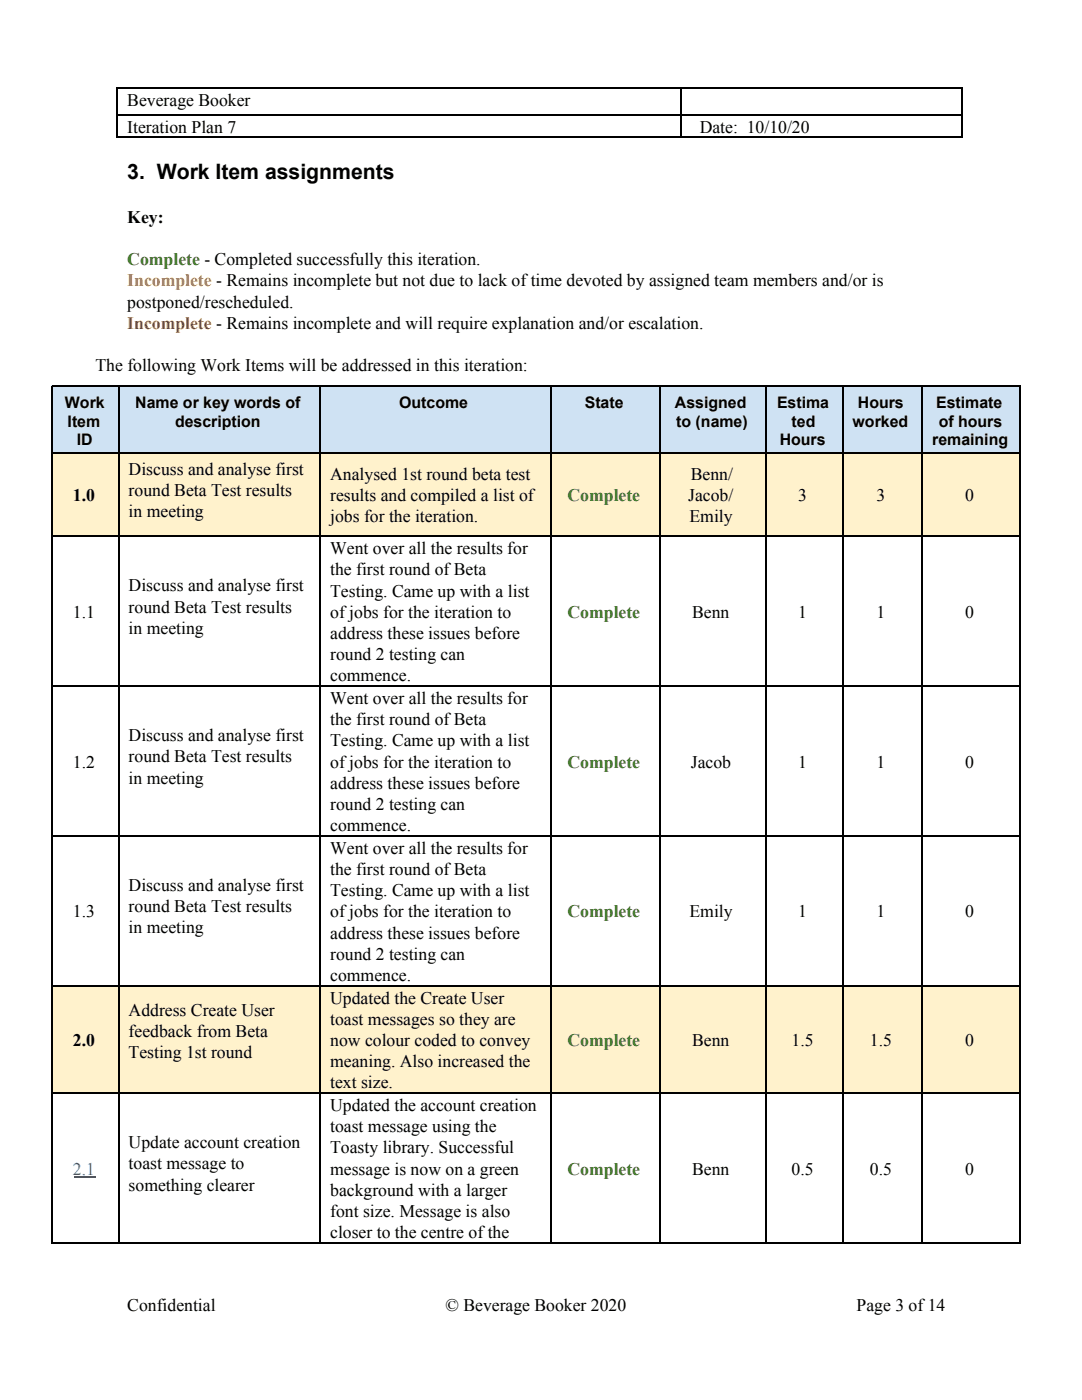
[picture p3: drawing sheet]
<svg xmlns="http://www.w3.org/2000/svg" width="216mm" height="279mm" viewBox="0 0 216 279" stroke-linecap="round" stroke-linejoin="round" font-family="sans-serif">
<defs><g id="words">
<text font-size="4.2" x="25.4" y="35.7">3. Work Item assignments</text>
<g font-size="3.5">
<text x="25.4" y="21.2">Beverage Booker</text>
<text x="25.4" y="26.5">Iteration Plan 7</text>
<text x="139.6" y="26.5">Date: 10/10/20</text>
<text x="25.4" y="44.4">Key:</text>
<text x="25.4" y="61.4">postponed/rescheduled.</text>
<text x="19" y="74.1">The following Work Items will be addressed in this iteration:</text>
<text x="25.7" y="94.7">Discuss and analyse first</text>
<text x="65.9" y="95.8">Analysed 1st round beta test</text>
<text x="137.8" y="95.8">Benn/</text>
<text x="14.6" y="100">1.0</text>
<text x="25.7" y="99">round Beta Test results</text>
<text x="65.9" y="100">results and compiled a list of</text>
<text x="137.3" y="100">Jacob/</text>
<text x="159.3" y="100">3</text>
<text x="174.9" y="100">3</text>
<text x="192.6" y="100">0</text>
<text x="25.7" y="103.2">in meeting</text>
<text x="65.9" y="104.2">jobs for the iteration.</text>
<text x="137.6" y="104.2">Emily</text>
<text x="65.9" y="110.6">Went over all the results for</text>
<text x="25.7" y="118">Discuss and analyse first</text>
<text x="65.9" y="114.8">the first round ofBeta</text>
<text x="65.9" y="119.1">Testing. Came up with a list</text>
<text x="14.6" y="123.3">1.1</text>
<text x="25.7" y="122.2">round Beta Test results</text>
<text x="65.9" y="123.3">ofjobs for the iteration to</text>
<text x="138.1" y="123.3">Benn</text>
<text x="159.3" y="123.3">1</text>
<text x="174.9" y="123.3">1</text>
<text x="192.6" y="123.3">0</text>
<text x="25.7" y="126.5">in meeting</text>
<text x="65.9" y="127.5">address these issues before</text>
<text x="65.9" y="131.8">round 2 testing can</text>
<text x="65.9" y="136">commence.</text>
<text x="65.9" y="140.5">Went over all the results for</text>
<text x="25.7" y="147.9">Discuss and analyse first</text>
<text x="65.9" y="144.7">the first round ofBeta</text>
<text x="65.9" y="149">Testing. Came up with a list</text>
<text x="14.6" y="153.2">1.2</text>
<text x="25.7" y="152.1">round Beta Test results</text>
<text x="65.9" y="153.2">ofjobs for the iteration to</text>
<text x="137.8" y="153.2">Jacob</text>
<text x="159.3" y="153.2">1</text>
<text x="174.9" y="153.2">1</text>
<text x="192.6" y="153.2">0</text>
<text x="25.7" y="156.4">in meeting</text>
<text x="65.9" y="157.4">address these issues before</text>
<text x="65.9" y="161.7">round 2 testing can</text>
<text x="65.9" y="165.9">commence.</text>
<text x="65.9" y="170.4">Went over all the results for</text>
<text x="25.7" y="177.8">Discuss and analyse first</text>
<text x="65.9" y="174.6">the first round ofBeta</text>
<text x="65.9" y="178.9">Testing. Came up with a list</text>
<text x="14.6" y="183.1">1.3</text>
<text x="25.7" y="182">round Beta Test results</text>
<text x="65.9" y="183.1">ofjobs for the iteration to</text>
<text x="137.6" y="183.1">Emily</text>
<text x="159.3" y="183.1">1</text>
<text x="174.9" y="183.1">1</text>
<text x="192.6" y="183.1">0</text>
<text x="25.7" y="186.3">in meeting</text>
<text x="65.9" y="187.3">address these issues before</text>
<text x="65.9" y="191.6">round 2 testing can</text>
<text x="65.9" y="195.8">commence.</text>
<text x="25.7" y="202.7">Address Create User</text>
<text x="65.9" y="200.3">Updated the Create User</text>
<text x="14.6" y="208.8">2.0</text>
<text x="25.7" y="206.9">feedback from Beta</text>
<text x="65.9" y="204.5">toast messages so they are</text>
<text x="65.9" y="208.8">now colour coded to convey</text>
<text x="138.1" y="208.8">Benn</text>
<text x="158" y="208.8">1.5</text>
<text x="173.6" y="208.8">1.5</text>
<text x="192.6" y="208.8">0</text>
<text x="25.7" y="211.1">Testing 1st round</text>
<text x="65.9" y="213">meaning. Also increased the</text>
<text x="65.9" y="217.2">text size.</text>
<text x="65.9" y="221.7">Updated the account creation</text>
<text x="65.9" y="226">toast message using the</text>
<text x="25.7" y="229.1">Update account creation</text>
<text x="25.7" y="233.4">toast message to</text>
<text x="65.9" y="230.2">Toasty library. Successful</text>
<text x="25.7" y="237.6">something clearer</text>
<text x="65.9" y="234.4">message is now on a green</text>
<text x="65.9" y="238.7">background with a larger</text>
<text x="138.1" y="234.4">Benn</text>
<text x="158" y="234.4">0.5</text>
<text x="173.6" y="234.4">0.5</text>
<text x="192.6" y="234.4">0</text>
<text x="65.9" y="242.9">font size. Message is also</text>
<text x="65.9" y="247.1">closer to the centre ofthe</text>
<text x="25.4" y="261.7">Confidential</text>
<text x="88.9" y="261.7">© Beverage Booker 2020</text>
<text x="170.9" y="261.7">Page 3 of14</text>
</g>
<g font-size="3.5" fill="#38761d">
<text x="25.4" y="52.9">Complete - Completed successfully this iteration.</text>
<text x="113.2" y="100">Complete</text>
<text x="113.2" y="123.3">Complete</text>
<text x="113.2" y="153.2">Complete</text>
<text x="113.2" y="183.1">Complete</text>
<text x="113.2" y="208.8">Complete</text>
<text x="113.2" y="234.4">Complete</text>
</g>
<text font-size="3.5" fill="#eb750c" x="25.4" y="57.2">Incomplete - Remains incomplete but not due to lack oftime devoted by assigned team members and/or is</text>
<text font-size="3.5" fill="#f00" x="25.4" y="65.6">Incomplete - Remains incomplete and will require explanation and/or escalation.</text>
<text font-size="3.5" fill="#15c" x="14.6" y="234.4">2.1</text>
<g font-size="3.2">
<text x="13" y="81.5">Work</text>
<text x="27" y="81.5">Name or key words of</text>
<text x="79.6" y="81.5">Outcome</text>
<text x="116.7" y="81.5">State</text>
<text x="134.7" y="81.5">Assigned</text>
<text x="155" y="81.5">Estima</text>
<text x="171.2" y="81.5">Hours</text>
<text x="186.8" y="81.5">Estimate</text>
<text x="13.5" y="85.2">Item</text>
<text x="15.3" y="88.9">ID</text>
<text x="34.9" y="85.2">description</text>
<text x="134.9" y="85.2">to (name)</text>
<text x="155.6" y="88.9">Hours</text>
<text x="158" y="85.2">ted</text>
<text x="170.1" y="85.2">worked</text>
<text x="186" y="88.9">remaining</text>
<text x="187.3" y="85.2">of hours</text>
</g>
</g></defs>
<path d="M23.3 17.6h168.8M23.4 17.5v10M135.9 17.5v10M192 17.5v10M23.3 22.9h168.8M23.3 27.4h168.8" fill="none" stroke="#000" stroke-width=".26"/>
<path d="M0 31.7h215.9v247.5h-215.9z" fill="#fff"/>
<g fill="#cfe2f3">
<path d="M10.3 77h13.2v13.2h-13.2z"/>
<path d="M23.5 77h40.3v13.2h-40.3z"/>
<path d="M63.8 77h46v13.2h-46z"/>
<path d="M109.8 77h21.7v13.2h-21.7z"/>
<path d="M131.5 77h21.2v13.2h-21.2z"/>
<path d="M152.7 77h15.3v13.2h-15.3z"/>
<path d="M168 77h15.9v13.2h-15.9z"/>
<path d="M183.9 77h19.6v13.2h-19.6z"/>
</g>
<g fill="#fff2cc">
<path d="M10.3 90.2h13.2v16.7h-13.2z"/>
<path d="M23.5 90.2h40.3v16.7h-40.3z"/>
<path d="M63.8 90.2h46v16.7h-46z"/>
<path d="M109.8 90.2h21.7v16.7h-21.7z"/>
<path d="M131.5 90.2h21.2v16.7h-21.2z"/>
<path d="M152.7 90.2h15.3v16.7h-15.3z"/>
<path d="M168 90.2h15.9v16.7h-15.9z"/>
<path d="M183.9 90.2h19.6v16.7h-19.6z"/>
<path d="M10.3 196.6h13.2v21.4h-13.2z"/>
<path d="M23.5 196.6h40.3v21.4h-40.3z"/>
<path d="M63.8 196.6h46v21.4h-46z"/>
<path d="M109.8 196.6h21.7v21.4h-21.7z"/>
<path d="M131.5 196.6h21.2v21.4h-21.2z"/>
<path d="M152.7 196.6h15.3v21.4h-15.3z"/>
<path d="M168 196.6h15.9v21.4h-15.9z"/>
<path d="M183.9 196.6h19.6v21.4h-19.6z"/>
</g>
<g fill="none" stroke="#000" stroke-width=".26">
<path d="M10.3 77.1h193.4M10.5 77v171.2M23.7 77v171.2M63.9 77v171.2M109.9 77v171.2M131.6 77v171.2M152.8 77v171.2M168.1 77v171.2M184 77v171.2M203.6 77v171.2M10.3 90.4h193.4M10.3 107h193.4"/>
<path d="M10.3 136.9h193.4M10.3 166.8h193.4M10.3 196.7h193.4M10.3 218.1h193.4M10.3 248h193.4"/>
</g>
<path d="M14.8 234.8h4.2" fill="none" stroke="#15c" stroke-width=".26"/>
<use href="#words"/>
</svg>
